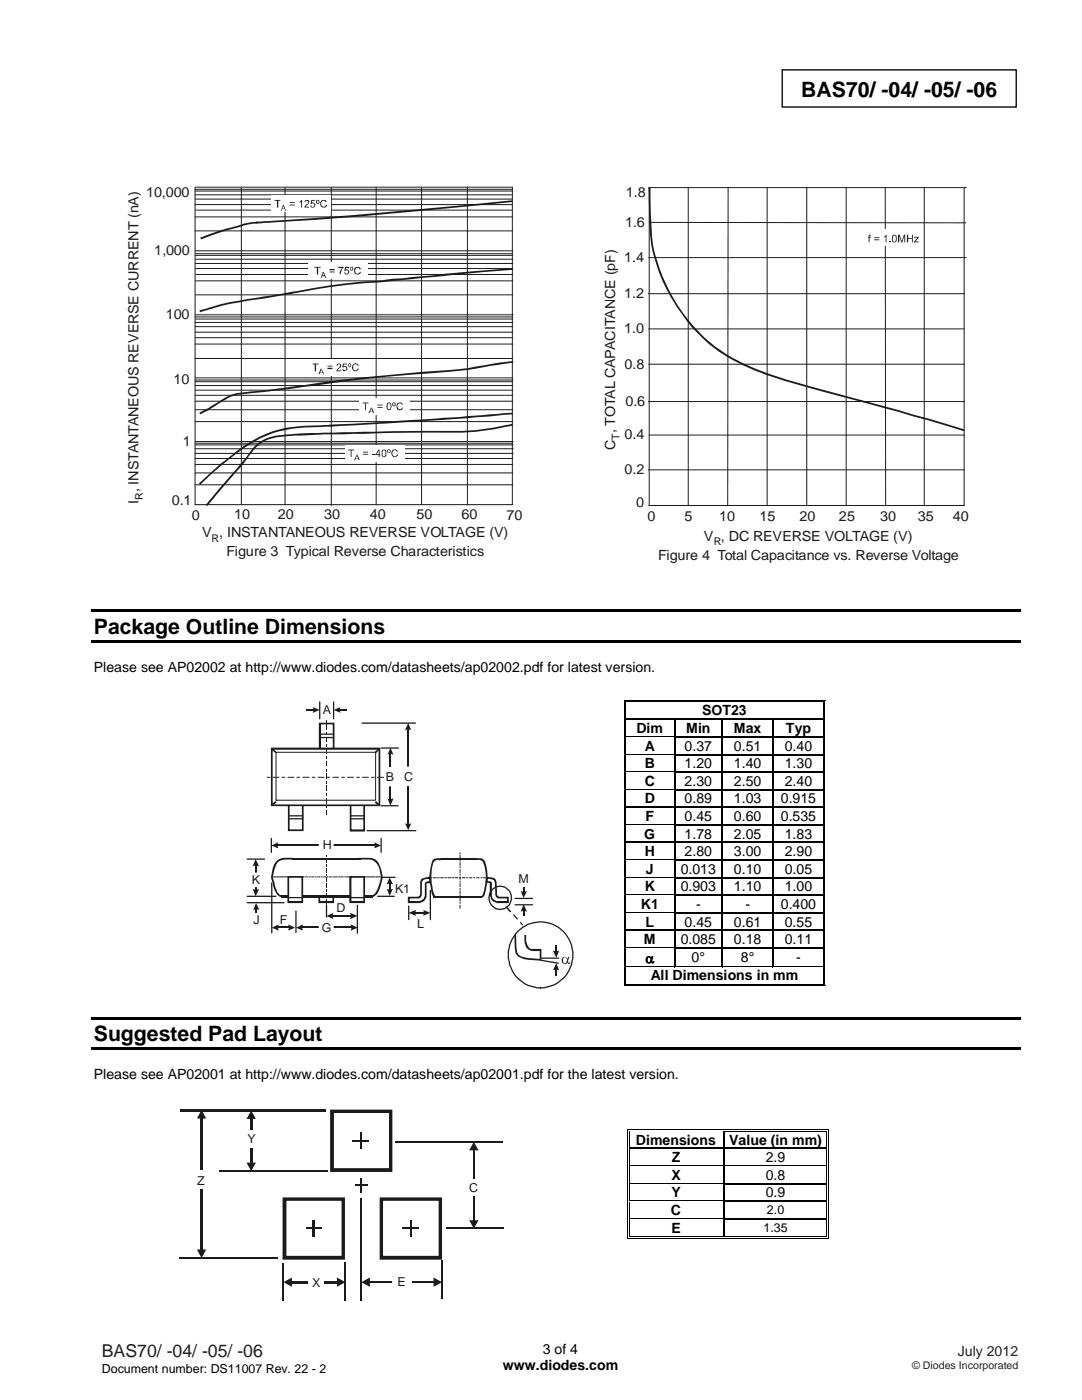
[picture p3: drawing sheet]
<svg xmlns="http://www.w3.org/2000/svg" width="216mm" height="279mm" viewBox="0 0 216 279" stroke-linecap="round" stroke-linejoin="round" font-family="sans-serif">
<defs><g id="words">
<g font-size="4.2">
<text x="159.9" y="19.3">BAS70/ -04/ -05/ -06</text>
<text x="18.7" y="126.5">Package Outline Dimensions</text>
<text x="18.7" y="207.8">Suggested Pad Layout</text>
</g>
<text font-size="3.5" fill="#231f20" x="20.3" y="270.9">BAS70/ -04/ -05/ -06</text>
<g font-size="2.8" fill="#1f1a17">
<text x="29.2" y="39.4">10,000</text>
<text x="124.9" y="39.3">1.8</text>
<text x="124.7" y="45.4">1.6</text>
<text x="30.8" y="50.8">1,000</text>
<text x="124.5" y="52.3">1.4</text>
<text x="124.5" y="59.4">1.2</text>
<text x="33.1" y="63.8">100</text>
<text x="124.5" y="66.5">1.0</text>
<text x="34.6" y="76.7">10</text>
<text x="124.6" y="73.7">0.8</text>
<text x="124.8" y="81.1">0.6</text>
<text x="36.5" y="89">1</text>
<text x="122.8" y="89.8" transform="rotate(-90 122.8 89.8)">C , TOTAL CAPACITANCE (pF)</text>
<text x="124.6" y="87.7">0.4</text>
<text x="124.6" y="94.6">0.2</text>
<text x="27.7" y="100.5" transform="rotate(-90 27.7 100.5)">I , INSTANTANEOUS REVERSE CURRENT (nA)</text>
<text x="34.3" y="100.8">0.1</text>
<text x="126.9" y="101.1">0</text>
<text x="38.2" y="103.8">0</text>
<text x="40.4" y="107.2">V , INSTANTANEOUS REVERSE VOLTAGE (V)</text>
<text x="46.7" y="103.7">10</text>
<text x="55.4" y="103.7">20</text>
<text x="64.7" y="103.7">30</text>
<text x="73.8" y="103.7">40</text>
<text x="83.1" y="103.7">50</text>
<text x="92.1" y="103.7">60</text>
<text x="101" y="103.8">70</text>
<text x="129.2" y="103.9">0</text>
<text x="136.6" y="104">5</text>
<text x="140.5" y="107.9">V , DC REVERSE VOLTAGE (V)</text>
<text x="143.5" y="104">10</text>
<text x="151.6" y="104">15</text>
<text x="159.5" y="103.9">20</text>
<text x="167.4" y="103.9">25</text>
<text x="175.6" y="104">30</text>
<text x="183.2" y="103.9">35</text>
<text x="190.1" y="103.9">40</text>
<text x="45.2" y="111">Figure 3 Typical Reverse Characteristics</text>
<text x="131.3" y="111.7">Figure 4 Total Capacitance vs. Reverse Voltage</text>
</g>
<g font-size="2.8">
<text x="18.7" y="134.1">Please see AP02002 at http://www.diodes.com/datasheets/ap02002.pdf for latest version.</text>
<text x="140.1" y="142.8">SOT23</text>
<text x="127" y="146.3">Dim</text>
<text x="128.7" y="149.8">A</text>
<text x="136.6" y="149.8">0.37</text>
<text x="136.9" y="146.3">Min</text>
<text x="146.5" y="149.8">0.51</text>
<text x="146.5" y="146.3">Max</text>
<text x="156.6" y="149.8">0.40</text>
<text x="156.8" y="146.3">Typ</text>
<text x="128.7" y="153.3">B</text>
<text x="136.6" y="153.3">1.20</text>
<text x="146.5" y="153.3">1.40</text>
<text x="156.6" y="153.3">1.30</text>
<text x="128.7" y="156.8">C</text>
<text x="128.7" y="160.3">D</text>
<text x="136.6" y="156.8">2.30</text>
<text x="136.6" y="160.3">0.89</text>
<text x="146.5" y="156.8">2.50</text>
<text x="146.5" y="160.3">1.03</text>
<text x="155.8" y="160.3">0.915</text>
<text x="156.6" y="156.8">2.40</text>
<text x="128.6" y="167.4">G</text>
<text x="128.8" y="163.9">F</text>
<text x="136.6" y="163.9">0.45</text>
<text x="136.6" y="167.4">1.78</text>
<text x="146.4" y="163.9">0.60</text>
<text x="146.5" y="167.4">2.05</text>
<text x="155.8" y="163.9">0.535</text>
<text x="156.6" y="167.4">1.83</text>
<text x="128.7" y="170.9">H</text>
<text x="136.6" y="170.9">2.80</text>
<text x="146.5" y="170.9">3.00</text>
<text x="156.6" y="170.9">2.90</text>
<text x="128.7" y="177.9">K</text>
<text x="128.9" y="174.4">J</text>
<text x="135.8" y="174.4">0.013</text>
<text x="135.8" y="177.9">0.903</text>
<text x="146.5" y="174.4">0.10</text>
<text x="146.5" y="177.9">1.10</text>
<text x="156.6" y="174.4">0.05</text>
<text x="156.6" y="177.9">1.00</text>
<text x="127.9" y="181.4">K1</text>
<text x="128.8" y="184.9">L</text>
<text x="136.6" y="184.9">0.45</text>
<text x="138.9" y="181.4">-</text>
<text x="146.4" y="184.9">0.61</text>
<text x="148.7" y="181.4">-</text>
<text x="155.8" y="181.4">0.400</text>
<text x="156.6" y="184.9">0.55</text>
<text x="128.5" y="188.4">M</text>
<text x="135.8" y="188.4">0.085</text>
<text x="146.5" y="188.4">0.18</text>
<text x="156.6" y="188.4">0.11</text>
<text x="128.8" y="192.2">α</text>
<text x="129.8" y="195.7">All Dimensions in mm</text>
<text x="138" y="192">0°</text>
<text x="147.8" y="192">8°</text>
<text x="158.9" y="192">-</text>
<text x="18.7" y="215.4">Please see AP02001 at http://www.diodes.com/datasheets/ap02001.pdf for the latest version.</text>
<text x="126.9" y="228.4">Dimensions</text>
<text x="134" y="231.9">Z</text>
<text x="145.5" y="228.4">Value (in mm)</text>
<text x="152.8" y="231.9">2.9</text>
<text x="134" y="235.5">X</text>
<text x="134" y="239">Y</text>
<text x="152.8" y="239">0.9</text>
<text x="152.8" y="235.5">0.8</text>
<text x="133.9" y="242.5">C</text>
<text x="134" y="246">E</text>
<text x="100.3" y="273.5">www.diodes.com</text>
<text x="108.3" y="270.2">3 of 4</text>
</g>
<text font-size="2.8" fill="#231f20" x="191.1" y="270.6">July 2012</text>
<g font-size="2.5" fill="#1f1a17">
<text x="64.4" y="142.5">A</text>
<text x="77" y="155.9">B</text>
<text x="80.6" y="155.8">C</text>
<text x="64.4" y="169.5">H</text>
<text x="50.3" y="176.5">K</text>
<text x="78.8" y="178.1">K1</text>
<text x="103.5" y="176.2">M</text>
<text x="50.6" y="184.5">J</text>
<text x="55.8" y="184.4">F</text>
<text x="64.2" y="186">G</text>
<text x="67.2" y="182.1">D</text>
<text x="83.2" y="185.1">L</text>
<text x="49.4" y="228.1">Y</text>
<text x="39.4" y="236.5">Z</text>
<text x="93.6" y="237.9">C</text>
<text x="62.3" y="256.8">X</text>
<text x="79.3" y="256.7">E</text>
</g>
<g font-size="2.5">
<text x="152.3" y="245.9">1.35</text>
<text x="153" y="242.4">2.0</text>
<text x="20.3" y="274">Document number: DS11007 Rev. 22 - 2</text>
</g>
<g font-size="2.1" fill="#1f1a17">
<text x="123.6" y="87.8" transform="rotate(-90 123.6 87.8)">T</text>
<text x="28.5" y="99.8" transform="rotate(-90 28.5 99.8)">R</text>
<text x="42.2" y="108.1">R</text>
<text x="142.4" y="108.8">R</text>
</g>
<text font-size="2.1" fill="#231f20" x="182" y="273.2">© Diodes Incorporated</text>
</g></defs>
<path d="M156.1 13.9h46.7v7.5h-46.7z" fill="none" stroke="#000" stroke-width=".26"/>
<g fill="none" stroke="#1f1a17" stroke-width=".2">
<path d="M38.9 37.4v63.3h63.4M38.9 37.8h63.4M38.9 37.4h63.3v63.2M38.9 38.9h63.3M38.9 39.7h63.3M38.9 38.1h63.3M48.2 37.4v63.2M56.9 37.4v63.3M66.1 37.4v63.5M75.1 37.4v63.4M84.1 37.4v63.2M93.3 37.4v63.4"/>
<path d="M38.9 43.3h63.3M38.9 40.8h63.3M38.9 46.1h63.3M39 50.1h63.3M39 50.6h63.3M39 56h63.3M39 53.6h63.3M39 51.7h63.3M39 52.6h63.3M39 51h63.3M39 58.8h63.3M39 41.9h63.2"/>
<path d="M39.1 54.8h63.2M38.9 76.2h63.4M38.9 76.9h63.4M38.9 77.9h63.4M38.9 78.9h63.4M38.9 75.8h63.4M38.9 63.2h63.4M38.9 68.7h63.4M38.9 66.3h63.4M38.9 64.3h63.4M38.9 65.2h63.4M38.9 71.5h63.4"/>
<path d="M39 62.8h63.4M39 75.4h63.3M39 67.4h63.3M39 63.7h63.3M38.9 88.1h63.5M38.9 89.6h63.5M38.9 88.8h63.5M38.9 90.5h63.5M38.9 81.8h63.4M38.9 80.1h63.4M38.9 96.8h63.4M38.9 92.7h63.4"/>
<path d="M38.9 88.5h63.4M38.9 94.4h63.4M38.9 84.1h63.4M38.9 91.5h63.4"/>
</g>
<g fill="#1f1a17">
<path d="M101 84.8l1.2-.2 .1 .3-1.3 .3zM90.7 86a41.6 41.6 0 0 0 10.3-1.2v.4l-2.3 .5-3.7 .5-4.3 .1zM72.5 86.2l18.2-.2v.3l-10.6 .1-7.6 .2zM65 86.3l7.5-.1v.4l-7.5 .1zM64.9 86.3l.1 .4zM58.6 86.6l6.3-.3v.4l-4.9 .2h-1.4zM57.6 86.7l1-.1v.3l-1 .1zM50.7 89.2a7.7 7.7 0 0 1 5.2-2.4l1.7-.1v.3a9.6 9.6 0 0 0-6.1 1.9l-1.7 2-.3-.2zM49.5 90.7l.3 .2-.9 1.2-.3-.2zM48.6 91.9l.3 .2-2.6 3-.3-.2zM46 94.9l.3 .2-4.9 5.9-.4-.2z"/>
<path d="M96.1 82.9l6.2-.5v.3l-4.6 .4-1.5 .1zM90.6 83.3l5.5-.4 .1 .3-5.6 .4zM76.2 84.2l14.4-.9v.3l-14.4 1zM66.1 84.7l10.1-.5v.4l-10.1 .6zM63.2 84.9l2.9-.2v.5h-2.8zM39.7 96.5a70.9 70.9 0 0 1 10.7-8.6 20.4 20.4 0 0 1 10.2-2.9l2.6-.1 .1 .3a22.9 22.9 0 0 0-15.8 5.1 66.1 66.1 0 0 0-7.6 6.5z"/>
</g>
<g fill="#fff">
<path d="M68.8 88.8h11.9v3.3h-11.9z"/>
<path d="M61.7 71.6h11.9v3.3h-11.9z"/>
<path d="M61.4 52.4h12v3.2h-12z"/>
<path d="M54.2 39h11.9v3.3h-11.9z"/>
<path d="M71.7 79.4h10.1v3.3h-10.1z"/>
</g>
<g fill="#1f1a17">
<path d="M69.5 89.7h1.2v.2h-.6v1.3h-.1v-1.3h-.5z" fill-rule="evenodd"/>
<path d="M72.4 90.1h1v.2h-1zM72.4 90.6h1v.1h-1z" fill-rule="evenodd"/>
<path d="M75.6 89.7h.1v1h.2v.1h-.2v.4h-.1v-.4h-.7zM75.6 90l-.5 .7h.5z" fill-rule="evenodd"/>
<path d="M76.3 89.8l.5-.1 .3 .4v.8l-.2 .3h-.3a.91 .91 0 0 1-.4-1.3zM76.4 90l-.1 .7 .2 .4h.3a1.02 1.02 0 0 0 0-1.1l-.2-.2z" fill-rule="evenodd"/>
<path d="M77.4 89.7l.2-.1 .3 .3v.3l-.1 .2h-.4l-.1-.2v-.3zM77.5 89.8l-.1 .4 .3 .1 .1-.4z" fill-rule="evenodd"/>
<path d="M78.3 89.9l.5-.3 .4 .2 .2 .3-.6-.3a.64 .64 0 0 0-.5 .7 .64 .64 0 0 0 .7 .6l.2-.4h.3a.71 .71 0 0 1-1.2 .3l-.2-.3z" fill-rule="evenodd"/>
<path d="M71.2 90.7h.1l.5 1.1h-.2l-.2-.3h-.4l-.2 .3h-.1zM71.2 90.8l-.2 .6h.4z" fill-rule="evenodd"/>
<path d="M62.4 72.6h1.2v.1h-.5v1.4h-.3v-1.4h-.4z" fill-rule="evenodd"/>
<path d="M65.3 73h1.1v.2h-1.1zM65.3 73.4h1.1v.3h-1.1z" fill-rule="evenodd"/>
<path d="M67.3 72.6h.5l.3 .4-.7 .9h.7v.2h-1l.3-.5 .5-.5v-.3l-.3-.2-.2 .4h-.3z" fill-rule="evenodd"/>
<path d="M68.5 72.6h.7v.1h-.6l-.1 .5h.6a.51 .51 0 0 1 0 .7l-.3 .2-.3-.1-.2-.3 .5 .2 .3-.3-.2-.4-.6 .1z" fill-rule="evenodd"/>
<path d="M69.7 72.5l.4 .2v.4l-.4 .2-.3-.4zM69.7 72.6l-.1 .2 .1 .4a.25 .25 0 0 0 .3-.3 .25 .25 0 0 0-.3-.3z" fill-rule="evenodd"/>
<path d="M70.6 72.6l.4-.1 .5 .2 .1 .3h-.3a.43 .43 0 0 0-.4-.4 .43 .43 0 0 0-.4 .4v.7a.52 .52 0 0 0 .7 .1l.2-.3 .2 .1a.76 .76 0 0 1-1 .4 .85 .85 0 0 1 0-1.4z" fill-rule="evenodd"/>
<path d="M64 73.6h.2l.5 1.1h-.2l-.2-.4h-.4l-.2 .4h-.1zM64.1 73.7l-.2 .6h.4z" fill-rule="evenodd"/>
<path d="M62.7 53.3h1.3v.1h-.5v1.4h-.3v-1.4h-.5z" fill-rule="evenodd"/>
<path d="M65.8 53.7h1v.2h-1zM65.8 54.2h1v.2h-1z" fill-rule="evenodd"/>
<path d="M67.5 53.3h1l-.6 1.5h-.1v-.4l.5-.9h-.8z" fill-rule="evenodd"/>
<path d="M68.9 53.3h.7v.2h-.6v.3h.2l.4 .1 .1 .4-.3 .5h-.4l-.3-.3v-.1h.2l.1 .2 .2 .1 .3-.3-.2-.5-.6 .2z" fill-rule="evenodd"/>
<path d="M69.9 53.3h.5l.1 .5-.2 .2-.4-.1zM70.1 53.3l-.1 .5h.3v-.4z" fill-rule="evenodd"/>
<path d="M70.8 53.4a.73 .73 0 0 1 1.1 .1l.1 .2-.2 .1a.48 .48 0 0 0-.7-.3 .48 .48 0 0 0-.2 .7l.2 .4 .6-.1 .1-.2h.2l-.1 .2a.73 .73 0 0 1-1.1 .1 1.05 1.05 0 0 1 0-1.2z" fill-rule="evenodd"/>
<path d="M64.4 54.3h.2l.5 1.2h-.2l-.2-.4h-.5v.4h-.2zM64.5 54.4l-.2 .5h.4z" fill-rule="evenodd"/>
<path d="M54.8 39.9h1.1v.2h-.4v1.3h-.2v-1.3h-.5z" fill-rule="evenodd"/>
<path d="M57.8 40.3h1v.2h-1zM57.8 40.8h1v.2h-1z" fill-rule="evenodd"/>
<path d="M60.2 39.9l.1 1.5h-.2v-1.2l-.3 .3z" fill-rule="evenodd"/>
<path d="M60.8 40.2l.2-.3 .6 .1a.61 .61 0 0 1-.3 .9l-.3 .4h.7v.1h-.9v-.2l.7-.8-.1-.3h-.3l-.2 .2h-.1z" fill-rule="evenodd"/>
<path d="M62.1 39.9h.8v.2h-.6l-.1 .4 .3-.1 .3 .2 .2 .3-.4 .5h-.4l-.2-.2v-.2h.1v.2l.3 .1 .3-.2v-.4l-.2-.1-.5 .1z" fill-rule="evenodd"/>
<path d="M63.1 40.1a.42 .42 0 0 1 .6 0l-.1 .6-.5-.1zM63.2 40.1v.4h.4v-.4z" fill-rule="evenodd"/>
<path d="M64.1 40.1l.7-.2 .4 .4-.2 .1-.3-.3a.6 .6 0 0 0-.7 .6 .6 .6 0 0 0 .7 .6l.3-.2v-.2h.3l-.1 .3a.73 .73 0 0 1-1.1 .1 1.05 1.05 0 0 1 0-1.2z" fill-rule="evenodd"/>
<path d="M56.5 40.9h.1l.4 1.2h-.1l-.1-.4h-.5l-.1 .4h-.2zM56.5 41l-.1 .6h.3z" fill-rule="evenodd"/>
<path d="M72.3 80.3h1.2v.2h-.5v1.4h-.1v-1.4h-.6z" fill-rule="evenodd"/>
<path d="M75.3 80.8h1v.1h-1zM75.3 81.3h1v.1h-1z" fill-rule="evenodd"/>
<path d="M77.4 80.3l.5 .1 .2 .4-.1 .9-.2 .2a.64 .64 0 0 1-.7-.4 .64 .64 0 0 1 .1-.7zM77.4 80.6l-.1 .8 .2 .3h.3l.1-.3v-.6l-.1-.3z" fill-rule="evenodd"/>
<path d="M78.3 80.5l.1-.2 .5 .1v.6l-.5 .1zM78.4 80.5v.4h.3l.1-.3-.2-.2z" fill-rule="evenodd"/>
<path d="M79.3 80.5l.8-.2 .3 .5-.4-.3a.6 .6 0 0 0-.7 .5 .6 .6 0 0 0 .6 .7l.5-.4-.1 .3a.66 .66 0 0 1-1 0l-.2-.8z" fill-rule="evenodd"/>
<path d="M74 81.3h.2l.4 1.1h-.1l-.2-.3h-.4l-.2 .3h-.2zM74.1 81.4l-.2 .6h.4z" fill-rule="evenodd"/>
</g>
<g fill="#1f1a17">
<path d="M74.2 90.6h.6v.1h-.6z"/>
<path d="M96.6 72.9l5.8-.8v.3l-5.7 .8zM90 73.8l3.3-.3 3.3-.6 .1 .3-3.4 .6-3.3 .4zM62.3 76.6l8.1-1.1 14.4-1.3 5.2-.4v.4l-15.3 1.2-12.4 1.6zM47.9 78.4l6.5-.7 7.9-1.1v.4l-5.7 .8-8.7 .9zM43.4 80.3a8.6 8.6 0 0 1 4.5-1.9v.3a8.5 8.5 0 0 0-4.3 1.9zM42.2 81l1.2-.7 .2 .3-1.2 .7zM41.1 81.7l1.1-.7 .2 .3-1.1 .7zM39.8 82.4l1.3-.7 .2 .3-1.4 .7z"/>
<path d="M102.3 53.5v.3zM86.5 54.9l2.8-.3 13-1.1v.3l-15.8 1.5zM78.5 55.6l8-.7v.4l-7.9 .7zM78.5 55.6l.1 .4zM77.1 55.8l1.4-.2v.4l-1.3 .2zM75.5 56l1.6-.2 .1 .4-1.7 .2zM59.3 58.1l8.5-1.4 4.4-.5 3.3-.2v.4l-2.2 .1-5.5 .5-8.5 1.4zM56.9 58.5l2.4-.4v.3l-1.2 .3-1.2 .1zM56.9 58.7v.1zM56.9 58.5v.3zM56.9 58.5v.2zM51.2 59.4l5.7-.9v.3l-4.3 .8-1.4 .2zM44.4 60.6l6.8-1.2v.4l-6.7 1.2zM42.1 61.3l2.3-.7 .1 .4-2.3 .6zM42.2 61.5v.1zM42.1 61.3l.1 .3zM42.1 61.3v.2zM41.3 61.6l.8-.3 .1 .3-.8 .3zM39.8 62l1.5-.4 .1 .3-1.5 .4z"/>
<path d="M54.5 44l18.9-1.3 28.8-2.7v.3l-15.8 1.6a706.8 706.8 0 0 1-31.8 2.5zM51.2 44.2l3.3-.2 .1 .4-3.4 .2zM51.2 44.5v.1zM51.2 44.2v.4zM51.2 44.2v.3zM50.8 44.3l.4-.1v.4h-.3zM50.4 44.3h.4l.1 .3h-.5zM48.7 44.6l1.7-.3v.3l-1.7 .4zM48.7 44.8v.2zM48.6 44.7l.1-.1v.4zM48.7 44.8v.2zM46.5 45.3l2.2-.7v.4l-2.2 .7zM39.9 47.4l3.5-1.2 3.1-.9v.4l-1.4 .3-5 1.8z"/>
</g>
<g fill="none" stroke="#1f1a17" stroke-width=".2">
<path d="M137.3 37.4v63.5M145.3 37.4l-.1 63.5M153.1 37.4v63.5M161 37.4v63.5M168.8 37.4v63.5M176.6 37.4l.1 63.5M184.4 37.4v63.5M192.4 37.4v63.5h-62.9M192.8 37.4h-63.3v63.5M129.4 58.6h63.1M129.5 51.4h63.3M129.5 44.4l63.2 .1"/>
<path d="M129.5 72.7h63M129.5 65.6h62.9M129.4 93.8h63.1M129.4 80.1h63.1M129.5 86.8h63"/>
</g>
<path d="M168.5 79l17 4.6 7 2.1-.1 .4-13.2-3.9-10.8-2.9zM143.8 69.9a53.9 53.9 0 0 0 16.4 6.8l8.3 2.3-.1 .3-5.6-1.5a74.9 74.9 0 0 1-16.8-6.1l-2.5-1.5zM143.6 70l-.1 .2zM143.8 69.9l-.3 .3zM143.8 69.9l-.2 .1zM141.7 68.3l2.1 1.6-.3 .3-2-1.5zM139.4 66.7l.3-.2 2 1.8-.2 .4zM130.6 51.4l.3-.1a35.6 35.6 0 0 0 8.8 15.2l-.3 .2a36.2 36.2 0 0 1-8.8-15.3zM129.5 39.7h.3l.1 3.3a29.8 29.8 0 0 0 1 8.3l-.3 .1a25.5 25.5 0 0 1-1.1-8.3zM129.4 37.4h.4v2.3h-.3z" fill="#1f1a17"/>
<path d="M172.1 45.8h12v3.3h-12z" fill="#fff"/>
<g fill="#1f1a17">
<path d="M173.4 46.8h.4l-.3 .3v.2h.3v.1h-.3v1h-.2v-1h-.1v-.1h.1z" fill-rule="evenodd"/>
<path d="M174.4 47.3h1.1v.2h-1.1zM174.4 47.8h1.1v.1h-1.1z" fill-rule="evenodd"/>
<path d="M176.8 46.8l.1 1.6h-.2v-1.2l-.3 .2z" fill-rule="evenodd"/>
<path d="M178.2 46.9l.4-.1 .3 .4-.1 1-.6 .2a1.34 1.34 0 0 1 0-1.5zM178.2 47.1v.8l.3 .4 .2-.2a1.02 1.02 0 0 0-.1-1.1z" fill-rule="evenodd"/>
<path d="M179.2 46.8h.3l.4 1.4 .5-1.4h.2v1.6h-.2v-1.3l-.4 1.3h-.1l-.5-1.3v1.3h-.2z" fill-rule="evenodd"/>
<path d="M181 46.8h.2v.7h.8v-.7h.1v1.6h-.1v-.7h-.8v.7h-.2z" fill-rule="evenodd"/>
<path d="M182.4 47.3h.9v.1l-.7 .8h.7v.2h-.9l.7-1h-.7z" fill-rule="evenodd"/>
</g>
<path d="M177.5 48.2h.2v.2h-.2z" fill="#1f1a17"/>
<path d="M18.2 121.6h185.5v.6h-185.5zM18.2 127.8h185.5v.5h-185.5zM18.2 202.9h185.5v.6h-185.5zM18.2 209h185.5v.5h-185.5z" fill="#000"/>
<g fill="#fff">
<path d="M125 140.2h39.2v3.2h-39.2z"/>
<path d="M125.1 140.2h39v3.2h-39z"/>
</g>
<path d="M124.5 139.7h.5v.1h-.5zM124.5 139.7h.2v.5h-.2zM124.8 140h.2v.2h-.2z" fill="#000"/>
<path d="M125 139.7h39.2M125 140.1h39.2" fill="none" stroke="#000" stroke-width=".2"/>
<path d="M125 140.2h39.2z" fill="#fff"/>
<path d="M164.2 139.7h.5v.1h-.5zM164.2 140h.1v.2h-.1zM164.5 139.7h.2v.5h-.2z" fill="#000"/>
<path d="M124.6 140.2v3.2M124.9 140.2v3.2M164.3 140.2v3.2M164.6 140.2v3.2" fill="none" stroke="#000" stroke-width=".2"/>
<g fill="#fff">
<path d="M125 143.7h9.5v3.2h-9.5z"/>
<path d="M125.1 143.7h9.2v3.2h-9.2z"/>
</g>
<path d="M124.5 143.4h.2v.3h-.2zM124.8 143.4h.2v.3h-.2z" fill="#000"/>
<path d="M125 143.6h9.5" fill="none" stroke="#000" stroke-width=".25"/>
<path d="M125 143.7h9.5z" fill="#fff"/>
<path d="M134.5 143.4h.2v.3h-.2zM144 143.4h.3v.3h-.3zM154.1 143.4h.3v.3h-.3zM164.2 143.4h.1v.3h-.1zM164.5 143.4h.2v.3h-.2z" fill="#000"/>
<path d="M134.6 143.7v3.2M134.7 143.6h9.3M144.1 143.7v3.2M144.3 143.6h9.8M154.3 143.7v3.2M154.4 143.6h9.8" fill="none" stroke="#000" stroke-width=".25"/>
<path d="M124.6 143.7v3.2M124.9 143.7v3.2M164.3 143.7v3.2M164.6 143.7v3.2" fill="none" stroke="#000" stroke-width=".2"/>
<g fill="#fff">
<path d="M125 147.2h9.5v3.3h-9.5z"/>
<path d="M125.1 147.2h9.2v3.3h-9.2z"/>
</g>
<path d="M124.5 146.9h.2v.3h-.2zM124.8 146.9h.2v.3h-.2z" fill="#000"/>
<path d="M125 147.1h9.5" fill="none" stroke="#000" stroke-width=".25"/>
<path d="M125 147.2h9.5z" fill="#fff"/>
<path d="M134.5 146.9h.2v.3h-.2zM144 146.9h.3v.3h-.3zM154.1 146.9h.3v.3h-.3zM164.2 146.9h.1v.3h-.1zM164.5 146.9h.2v.3h-.2z" fill="#000"/>
<path d="M134.6 147.2v3.3M134.7 147.1h9.3M144.1 147.2v3.3M144.3 147.1h9.8M154.3 147.2v3.3M154.4 147.1h9.8" fill="none" stroke="#000" stroke-width=".25"/>
<path d="M124.6 147.2v3.3M124.9 147.2v3.3M164.3 147.2v3.3M164.6 147.2v3.3" fill="none" stroke="#000" stroke-width=".2"/>
<g fill="#fff">
<path d="M125 150.7h9.5v3.3h-9.5z"/>
<path d="M125.1 150.7h9.2v3.3h-9.2z"/>
</g>
<path d="M124.5 150.5h.2v.2h-.2zM124.8 150.5h.2v.2h-.2z" fill="#000"/>
<path d="M125 150.6h9.5" fill="none" stroke="#000" stroke-width=".25"/>
<path d="M125 150.7h9.5z" fill="#fff"/>
<path d="M134.5 150.5h.2v.2h-.2zM144 150.5h.3v.2h-.3zM154.1 150.5h.3v.2h-.3zM164.2 150.5h.1v.2h-.1zM164.5 150.5h.2v.2h-.2z" fill="#000"/>
<path d="M134.6 150.7v3.3M134.7 150.6h9.3M144.1 150.7v3.3M144.3 150.6h9.8M154.3 150.7v3.3M154.4 150.6h9.8" fill="none" stroke="#000" stroke-width=".25"/>
<path d="M124.6 150.7v3.3M124.9 150.7v3.3M164.3 150.7v3.3M164.6 150.7v3.3" fill="none" stroke="#000" stroke-width=".2"/>
<g fill="#fff">
<path d="M125 154.2h9.5v3.3h-9.5z"/>
<path d="M125.1 154.2h9.2v3.3h-9.2z"/>
</g>
<path d="M124.5 154h.2v.2h-.2zM124.8 154h.2v.2h-.2z" fill="#000"/>
<path d="M125 154.1h9.5" fill="none" stroke="#000" stroke-width=".25"/>
<path d="M125 154.2h9.5z" fill="#fff"/>
<path d="M134.5 154h.2v.2h-.2zM144 154h.3v.2h-.3zM154.1 154h.3v.2h-.3zM164.2 154h.1v.2h-.1zM164.5 154h.2v.2h-.2z" fill="#000"/>
<path d="M134.6 154.2v3.3M134.7 154.1h9.3M144.1 154.2v3.3M144.3 154.1h9.8M154.3 154.2v3.3M154.4 154.1h9.8" fill="none" stroke="#000" stroke-width=".25"/>
<path d="M124.6 154.2v3.3M124.9 154.2v3.3M164.3 154.2v3.3M164.6 154.2v3.3" fill="none" stroke="#000" stroke-width=".2"/>
<g fill="#fff">
<path d="M125 157.7h9.5v3.3h-9.5z"/>
<path d="M125.1 157.7h9.2v3.3h-9.2z"/>
</g>
<path d="M124.5 157.5h.2v.3h-.2zM124.8 157.5h.2v.3h-.2z" fill="#000"/>
<path d="M125 157.6h9.5" fill="none" stroke="#000" stroke-width=".25"/>
<path d="M125 157.7l9.5 .1z" fill="#fff"/>
<path d="M134.5 157.5h.2v.3h-.2zM144 157.5h.3v.3h-.3zM154.1 157.5h.3v.3h-.3zM164.2 157.5h.1v.3h-.1zM164.5 157.5h.2v.3h-.2z" fill="#000"/>
<path d="M134.6 157.8v3.2M134.7 157.6h9.3M144.1 157.8v3.2M144.3 157.6h9.8M154.3 157.8v3.2M154.4 157.6h9.8" fill="none" stroke="#000" stroke-width=".25"/>
<path d="M124.6 157.8v3.2M124.9 157.8v3.2M164.3 157.8v3.2M164.6 157.8v3.2" fill="none" stroke="#000" stroke-width=".2"/>
<g fill="#fff">
<path d="M125 161.2h9.5v3.3h-9.5z"/>
<path d="M125.1 161.2h9.2v3.3h-9.2z"/>
</g>
<path d="M124.5 161h.2v.3h-.2zM124.8 161h.2v.3h-.2z" fill="#000"/>
<path d="M125 161.1h9.5" fill="none" stroke="#000" stroke-width=".25"/>
<path d="M125 161.2l9.5 .1z" fill="#fff"/>
<path d="M134.5 161h.2v.3h-.2zM144 161h.3v.3h-.3zM154.1 161h.3v.3h-.3zM164.2 161h.1v.3h-.1zM164.5 161h.2v.3h-.2z" fill="#000"/>
<path d="M134.6 161.3v3.2M134.7 161.1h9.3M144.1 161.3v3.2M144.3 161.1h9.8M154.3 161.3v3.2M154.4 161.1h9.8" fill="none" stroke="#000" stroke-width=".25"/>
<path d="M124.6 161.3v3.2M124.9 161.3v3.2M164.3 161.3v3.2M164.6 161.3v3.2" fill="none" stroke="#000" stroke-width=".2"/>
<g fill="#fff">
<path d="M125 164.8h9.5v3.2h-9.5z"/>
<path d="M125.1 164.8h9.2v3.2h-9.2z"/>
</g>
<path d="M124.5 164.5h.2v.3h-.2zM124.8 164.5h.2v.3h-.2z" fill="#000"/>
<path d="M125 164.6h9.5" fill="none" stroke="#000" stroke-width=".25"/>
<path d="M125 164.8h9.5z" fill="#fff"/>
<path d="M134.5 164.5h.2v.3h-.2zM144 164.5h.3v.3h-.3zM154.1 164.5h.3v.3h-.3zM164.2 164.5h.1v.3h-.1zM164.5 164.5h.2v.3h-.2z" fill="#000"/>
<path d="M134.6 164.8v3.2M134.7 164.6h9.3M144.1 164.8v3.2M144.3 164.6h9.8M154.3 164.8v3.2M154.4 164.6h9.8" fill="none" stroke="#000" stroke-width=".25"/>
<path d="M124.6 164.8v3.2M124.9 164.8v3.2M164.3 164.8v3.2M164.6 164.8v3.2" fill="none" stroke="#000" stroke-width=".2"/>
<g fill="#fff">
<path d="M125 168.3h9.5v3.2h-9.5z"/>
<path d="M125.1 168.3h9.2v3.2h-9.2z"/>
</g>
<path d="M124.5 168h.2v.3h-.2zM124.8 168h.2v.3h-.2z" fill="#000"/>
<path d="M125 168.1h9.5" fill="none" stroke="#000" stroke-width=".25"/>
<path d="M125 168.3h9.5z" fill="#fff"/>
<path d="M134.5 168h.2v.3h-.2zM144 168h.3v.3h-.3zM154.1 168h.3v.3h-.3zM164.2 168h.1v.3h-.1zM164.5 168h.2v.3h-.2z" fill="#000"/>
<path d="M134.6 168.3v3.2M134.7 168.1h9.3M144.1 168.3v3.2M144.3 168.1h9.8M154.3 168.3v3.2M154.4 168.1h9.8" fill="none" stroke="#000" stroke-width=".25"/>
<path d="M124.6 168.3v3.2M124.9 168.3v3.2M164.3 168.3v3.2M164.6 168.3v3.2" fill="none" stroke="#000" stroke-width=".2"/>
<g fill="#fff">
<path d="M125 171.8h9.5v3.2h-9.5z"/>
<path d="M125.1 171.8h9.2v3.2h-9.2z"/>
</g>
<path d="M124.5 171.5h.2v.3h-.2zM124.8 171.5h.2v.3h-.2z" fill="#000"/>
<path d="M125 171.6h9.5" fill="none" stroke="#000" stroke-width=".25"/>
<path d="M125 171.8h9.5z" fill="#fff"/>
<path d="M134.5 171.5h.2v.3h-.2zM144 171.5h.3v.3h-.3zM154.1 171.5h.3v.3h-.3zM164.2 171.5h.1v.3h-.1zM164.5 171.5h.2v.3h-.2z" fill="#000"/>
<path d="M134.6 171.8v3.2M134.7 171.6h9.3M144.1 171.8v3.2M144.3 171.6h9.8M154.3 171.8v3.2M154.4 171.6h9.8" fill="none" stroke="#000" stroke-width=".25"/>
<path d="M124.6 171.8v3.2M124.9 171.8v3.2M164.3 171.8v3.2M164.6 171.8v3.2" fill="none" stroke="#000" stroke-width=".2"/>
<g fill="#fff">
<path d="M125 175.3h9.5v3.2h-9.5z"/>
<path d="M125.1 175.3h9.2v3.2h-9.2z"/>
</g>
<path d="M124.5 175h.2v.3h-.2zM124.8 175h.2v.3h-.2z" fill="#000"/>
<path d="M125 175.2h9.5" fill="none" stroke="#000" stroke-width=".25"/>
<path d="M125 175.3h9.5z" fill="#fff"/>
<path d="M134.5 175h.2v.3h-.2zM144 175h.3v.3h-.3zM154.1 175h.3v.3h-.3zM164.2 175h.1v.3h-.1zM164.5 175h.2v.3h-.2z" fill="#000"/>
<path d="M134.6 175.3v3.2M134.7 175.2h9.3M144.1 175.3v3.2M144.3 175.2h9.8M154.3 175.3v3.2M154.4 175.2h9.8" fill="none" stroke="#000" stroke-width=".25"/>
<path d="M124.6 175.3v3.2M124.9 175.3v3.2M164.3 175.3v3.2M164.6 175.3v3.2" fill="none" stroke="#000" stroke-width=".2"/>
<g fill="#fff">
<path d="M125 178.8h9.5v3.3h-9.5z"/>
<path d="M125.1 178.8h9.2v3.3h-9.2z"/>
</g>
<path d="M124.5 178.5h.2v.3h-.2zM124.8 178.5h.2v.3h-.2z" fill="#000"/>
<path d="M125 178.7h9.5" fill="none" stroke="#000" stroke-width=".25"/>
<path d="M125 178.8h9.5z" fill="#fff"/>
<path d="M134.5 178.5h.2v.3h-.2zM144 178.5h.3v.3h-.3zM154.1 178.5h.3v.3h-.3zM164.2 178.5h.1v.3h-.1zM164.5 178.5h.2v.3h-.2z" fill="#000"/>
<path d="M134.6 178.8v3.3M134.7 178.7h9.3M144.1 178.8v3.3M144.3 178.7h9.8M154.3 178.8v3.3M154.4 178.7h9.8" fill="none" stroke="#000" stroke-width=".25"/>
<path d="M124.6 178.8v3.3M124.9 178.8v3.3M164.3 178.8v3.3M164.6 178.8v3.3" fill="none" stroke="#000" stroke-width=".2"/>
<g fill="#fff">
<path d="M125 182.3h9.5v3.2h-9.5z"/>
<path d="M125.1 182.3h9.2v3.2h-9.2z"/>
</g>
<path d="M124.5 182.1h.2v.2h-.2zM124.8 182.1h.2v.2h-.2z" fill="#000"/>
<path d="M125 182.2h9.5" fill="none" stroke="#000" stroke-width=".25"/>
<path d="M125 182.3h9.5z" fill="#fff"/>
<path d="M134.5 182.1h.2v.2h-.2zM144 182.1h.3v.2h-.3zM154.1 182.1h.3v.2h-.3zM164.2 182.1h.1v.2h-.1zM164.5 182.1h.2v.2h-.2z" fill="#000"/>
<path d="M134.6 182.3v3.2M134.7 182.2h9.3M144.1 182.3v3.2M144.3 182.2h9.8M154.3 182.3v3.2M154.4 182.2h9.8" fill="none" stroke="#000" stroke-width=".25"/>
<path d="M124.6 182.3v3.2M124.9 182.3v3.2M164.3 182.3v3.2M164.6 182.3v3.2" fill="none" stroke="#000" stroke-width=".2"/>
<g fill="#fff">
<path d="M125 185.8h9.5v3.3h-9.5z"/>
<path d="M125.1 185.8h9.2v3.3h-9.2z"/>
</g>
<path d="M124.5 185.5h.2v.3h-.2zM124.8 185.5h.2v.3h-.2z" fill="#000"/>
<path d="M125 185.7h9.5" fill="none" stroke="#000" stroke-width=".25"/>
<path d="M125 185.8h9.5z" fill="#fff"/>
<path d="M134.5 185.5h.2v.3h-.2zM144 185.5h.3v.3h-.3zM154.1 185.5h.3v.3h-.3zM164.2 185.5h.1v.3h-.1zM164.5 185.5h.2v.3h-.2z" fill="#000"/>
<path d="M134.6 185.8v3.3M134.7 185.7h9.3M144.1 185.8v3.3M144.3 185.7h9.8M154.3 185.8v3.3M154.4 185.7h9.8" fill="none" stroke="#000" stroke-width=".25"/>
<path d="M124.6 185.8v3.3M124.9 185.8v3.3M164.3 185.8v3.3M164.6 185.8v3.3" fill="none" stroke="#000" stroke-width=".2"/>
<g fill="#fff">
<path d="M125 189.3h9.5v3.5h-9.5z"/>
<path d="M125.1 189.3h9.2v3.5h-9.2z"/>
</g>
<path d="M124.5 189.1h.2v.2h-.2zM124.8 189.1h.2v.2h-.2z" fill="#000"/>
<path d="M125 189.2h9.5" fill="none" stroke="#000" stroke-width=".25"/>
<path d="M125 189.3h9.5z" fill="#fff"/>
<path d="M134.5 189.1h.2v.2h-.2zM144 189.1h.3v.2h-.3zM154.1 189.1h.3v.2h-.3zM164.2 189.1h.1v.2h-.1zM164.5 189.1h.2v.2h-.2z" fill="#000"/>
<path d="M134.6 189.3v3.5M134.7 189.2h9.3M144.1 189.3v3.5M144.3 189.2h9.8M154.3 189.3v3.5M154.4 189.2h9.8" fill="none" stroke="#000" stroke-width=".25"/>
<path d="M124.6 189.3v3.5M124.9 189.3v3.5M164.3 189.3v3.5M164.6 189.3v3.5" fill="none" stroke="#000" stroke-width=".2"/>
<g fill="#fff">
<path d="M125 193.1h39.2v3.2h-39.2z"/>
<path d="M125.1 193.1h39v3.2h-39z"/>
</g>
<path d="M124.5 192.8h.2v.3h-.2zM124.8 192.8h.2v.3h-.2z" fill="#000"/>
<path d="M125 192.9h9.5" fill="none" stroke="#000" stroke-width=".25"/>
<path d="M125 193l9.7 .1z" fill="#fff"/>
<path d="M134.5 192.9h9.5" fill="none" stroke="#000" stroke-width=".25"/>
<path d="M134.7 193l9.6 .1z" fill="#fff"/>
<path d="M144 192.9h10.1" fill="none" stroke="#000" stroke-width=".25"/>
<path d="M144.3 193l10.1 .1z" fill="#fff"/>
<path d="M154.1 192.9h10.1" fill="none" stroke="#000" stroke-width=".25"/>
<path d="M154.4 193l9.8 .1z" fill="#fff"/>
<path d="M124.5 196.7h.5v.1h-.5zM124.8 196.3h.2v.2h-.2zM164.2 192.8h.1v.3h-.1zM164.2 196.7h.5v.1h-.5zM164.2 196.3h.1v.2h-.1zM164.5 192.8h.2v.3h-.2zM164.5 196.3h.2v.5h-.2z" fill="#000"/>
<path d="M124.6 193.1v3.7M124.9 193.1v3.2M125 196.7h39.2M125 196.4h39.2M164.3 193.1v3.2M164.6 193.1v3.2" fill="none" stroke="#000" stroke-width=".2"/>
<g fill="#fff">
<path d="M125.6 225.8h18.7v3.3h-18.7z"/>
<path d="M126.1 225.8h17.6v3.3h-17.6z"/>
</g>
<path d="M125.1 225.3h.2v.5h-.2zM125.1 225.3h.5v.2h-.5zM125.5 225.6h.1v.2h-.1z" fill="#000"/>
<path d="M125.6 225.4h18.7M125.6 225.7h18.7" fill="none" stroke="#000" stroke-width=".2"/>
<path d="M125.6 225.8h18.7z" fill="#fff"/>
<path d="M144.3 225.8h.3zM144.3 225.3h.5v.2h-.5zM144.3 225.6h.5v.2h-.5zM164.8 225.3h.5v.2h-.5zM164.8 225.6h.2v.2h-.2zM165.2 225.3h.1v.5h-.1z" fill="#000"/>
<path d="M125.2 225.8v3.3M125.6 225.8v3.3M144.8 225.4h20M144.8 225.7h20M164.9 225.8v3.3M165.2 225.8v3.3" fill="none" stroke="#000" stroke-width=".2"/>
<path d="M144.4 225.8v3.3" fill="none" stroke="#000" stroke-width=".25"/>
<g fill="#fff">
<path d="M125.6 229.3h18.7v3.3h-18.7z"/>
<path d="M126.1 229.3h17.6v3.3h-17.6z"/>
<path d="M144.5 229.3h20.3v3.3h-20.3z"/>
<path d="M145.1 229.3h19.3v3.3h-19.3z"/>
</g>
<path d="M125.1 229.1h.2v.2h-.2zM125.5 229.1h.1v.2h-.1z" fill="#000"/>
<path d="M125.6 229.2h18.7" fill="none" stroke="#000" stroke-width=".25"/>
<path d="M125.6 229.3h18.7z" fill="#fff"/>
<path d="M144.3 229.1h.3v.2h-.3z" fill="#000"/>
<path d="M144.6 229.2h20.2" fill="none" stroke="#000" stroke-width=".25"/>
<path d="M144.6 229.3h20.2z" fill="#fff"/>
<path d="M164.8 229.1h.2v.2h-.2zM165.2 229.1h.1v.2h-.1z" fill="#000"/>
<path d="M125.2 229.3v3.3M125.6 229.3v3.3M164.9 229.3v3.3M165.2 229.3v3.3" fill="none" stroke="#000" stroke-width=".2"/>
<path d="M144.4 229.3v3.3" fill="none" stroke="#000" stroke-width=".25"/>
<g fill="#fff">
<path d="M125.6 232.9h18.7v3.2h-18.7z"/>
<path d="M126.1 232.9h17.6v3.2h-17.6z"/>
<path d="M144.5 232.9h20.3v3.2h-20.3z"/>
<path d="M145.1 232.9h19.3v3.2h-19.3z"/>
</g>
<path d="M125.1 232.6h.2v.3h-.2zM125.5 232.6h.1v.3h-.1z" fill="#000"/>
<path d="M125.6 232.7h18.7" fill="none" stroke="#000" stroke-width=".25"/>
<path d="M125.6 232.8l18.7 .1z" fill="#fff"/>
<path d="M144.3 232.6h.3v.3h-.3z" fill="#000"/>
<path d="M144.6 232.7h20.2" fill="none" stroke="#000" stroke-width=".25"/>
<path d="M144.6 232.8l20.2 .1z" fill="#fff"/>
<path d="M164.8 232.6h.2v.3h-.2zM165.2 232.6h.1v.3h-.1z" fill="#000"/>
<path d="M125.2 232.9v3.2M125.6 232.9v3.2M164.9 232.9v3.2M165.2 232.9v3.2" fill="none" stroke="#000" stroke-width=".2"/>
<path d="M144.4 232.9v3.2" fill="none" stroke="#000" stroke-width=".25"/>
<g fill="#fff">
<path d="M125.6 236.4h18.7v3.2h-18.7z"/>
<path d="M126.1 236.4h17.6v3.2h-17.6z"/>
</g>
<path d="M125.1 236.1h.2v.3h-.2zM125.5 236.1h.1v.3h-.1z" fill="#000"/>
<path d="M125.6 236.2h18.7" fill="none" stroke="#000" stroke-width=".25"/>
<path d="M125.6 236.3l18.7 .1z" fill="#fff"/>
<path d="M144.3 236.1h.3v.3h-.3zM164.8 236.1h.2v.3h-.2zM165.2 236.1h.1v.3h-.1z" fill="#000"/>
<path d="M144.4 236.4v3.2M144.6 236.2h20.2" fill="none" stroke="#000" stroke-width=".25"/>
<path d="M125.2 236.4v3.2M125.6 236.4v3.2M164.9 236.4v3.2M165.2 236.4v3.2" fill="none" stroke="#000" stroke-width=".2"/>
<g fill="#fff">
<path d="M125.6 239.9h18.7v3.2h-18.7z"/>
<path d="M126.1 239.9h17.6v3.2h-17.6z"/>
</g>
<path d="M125.1 239.6h.2v.3h-.2zM125.5 239.6h.1v.3h-.1z" fill="#000"/>
<path d="M125.6 239.7h18.7" fill="none" stroke="#000" stroke-width=".25"/>
<path d="M125.6 239.9h18.7z" fill="#fff"/>
<path d="M144.3 239.6h.3v.3h-.3zM164.8 239.6h.2v.3h-.2zM165.2 239.6h.1v.3h-.1z" fill="#000"/>
<path d="M144.4 239.9v3.2M144.6 239.7h20.2" fill="none" stroke="#000" stroke-width=".25"/>
<path d="M125.2 239.9v3.2M125.6 239.9v3.2M164.9 239.9v3.2M165.2 239.9v3.2" fill="none" stroke="#000" stroke-width=".2"/>
<g fill="#fff">
<path d="M125.6 243.4h18.7v3.2h-18.7z"/>
<path d="M126.1 243.4h17.6v3.2h-17.6z"/>
</g>
<path d="M125.1 243.1h.2v.3h-.2zM125.5 243.1h.1v.3h-.1z" fill="#000"/>
<path d="M125.6 243.2h18.7" fill="none" stroke="#000" stroke-width=".25"/>
<path d="M125.6 243.4h18.7z" fill="#fff"/>
<path d="M125.1 247h.5v.2h-.5zM125.5 246.7h.1v.1h-.1zM144.3 243.1h.3v.3h-.3zM144.3 246.7h.5v.1h-.5zM164.8 243.1h.2v.3h-.2zM164.8 247h.5v.2h-.5zM164.8 246.7h.2v.1h-.2zM165.2 243.1h.1v.3h-.1zM165.2 246.7h.1v.5h-.1z" fill="#000"/>
<path d="M144.4 243.4v3.3M144.6 243.2h20.2" fill="none" stroke="#000" stroke-width=".25"/>
<path d="M125.2 243.4v3.8M125.6 243.4v3.3M125.6 247.1h39.2M125.6 246.7h18.7M144.8 246.7h20M164.9 243.4v3.3M165.2 243.4v3.3" fill="none" stroke="#000" stroke-width=".2"/>
<path d="M63.7 178.8h2.8v1.3h-2.8z" fill="#fff"/>
<path d="M63.7 179.8h2.8v.4h-2.8zM66.5 180.1h.2v.1h-.2zM66.3 178.8h.4v1.3h-.4zM66.5 178.6h.2v.2h-.2zM63.7 178.6h2.8v.4h-2.8zM63.5 178.6h.2v.2h-.2zM63.5 178.8h.4v1.3h-.4zM63.5 180.1h.2v.1h-.2z" fill="#1f1a17"/>
<path d="M56 178.8h18.4" fill="none" stroke="#1f1a17" stroke-width=".42"/>
<path d="M54.1 167.3v2.8M76.1 167.3v2.8" fill="none" stroke="#1f1a17" stroke-width=".25"/>
<path d="M54.1 168.7l1.5-.6-.2 .3v.6l.2 .3z" fill-rule="evenodd" fill="#1f1a17"/>
<path d="M55.4 168.7h19.5" fill="none" stroke="#1f1a17" stroke-width=".25"/>
<path d="M74.6 168.1l1.5 .6-1.5 .6 .2-.2v-.8z" fill-rule="evenodd" fill="#1f1a17"/>
<path d="M102.8 180.6h3.5" fill="none" stroke="#1f1a17" stroke-width=".25"/>
<g fill="#1f1a17">
<path d="M104.4 177h.2v1h-.2z"/>
<path d="M51 181.4h.3v.7h-.3z"/>
</g>
<g fill="#1f1a17">
<path d="M103.9 177.8l.3 .1h.6l.4-.1-.7 1.4z" fill-rule="evenodd"/>
<path d="M51.1 180.2l.7 1.5-.3-.2h-.7l-.3 .2z" fill-rule="evenodd"/>
</g>
<path d="M63.8 140.1v3.4M66.6 140.1v3.4M102.8 179.3h3.5" fill="none" stroke="#1f1a17" stroke-width=".25"/>
<g fill="#1f1a17">
<path d="M62.4 141.1l1.4 .6-1.4 .6 .1-.4z" fill-rule="evenodd"/>
<path d="M66.6 141.7l1.4-.6-.2 .3v.6l.2 .3z" fill-rule="evenodd"/>
</g>
<g fill="#1f1a17">
<path d="M61.1 141.5h1.4v.3h-1.4z"/>
<path d="M67.8 141.5h1.5v.3h-1.5z"/>
</g>
<path d="M72.2 144.3h10.7M76.1 149.3h3.4M49.3 171.4h3.5M49.3 178.9h5.8M73.3 165.8h9.7M76.1 160.8h3.3M49.3 180.1h7.4" fill="none" stroke="#1f1a17" stroke-width=".25"/>
<path d="M77.9 149.2l.6 1.4-.3-.1-.9 .1z" fill-rule="evenodd" fill="#1f1a17"/>
<path d="M77.9 150.5v9" fill="none" stroke="#1f1a17" stroke-width=".25"/>
<g fill="#1f1a17">
<path d="M77.3 159.4h.1a.97 .97 0 0 0 1.1 0l-.6 1.4z" fill-rule="evenodd"/>
<path d="M51 171.4l.7 1.5-.4-.2-.9 .2z" fill-rule="evenodd"/>
</g>
<path d="M51.1 172.7v4.9" fill="none" stroke="#1f1a17" stroke-width=".25"/>
<g fill="#1f1a17">
<path d="M50.4 177.4h1.3l-.7 1.5z" fill-rule="evenodd"/>
<path d="M81.5 144.3l.6 1.5-.4-.2h-.6l-.3 .2z" fill-rule="evenodd"/>
</g>
<path d="M81.4 145.6v18.9" fill="none" stroke="#1f1a17" stroke-width=".25"/>
<g fill="#1f1a17">
<path d="M80.8 164.3l.2 .1h.8l.3-.1-.6 1.4z" fill-rule="evenodd"/>
<path d="M81.6 182.2l1.4-.6v1.2z" fill-rule="evenodd"/>
<path d="M84.4 181.6l1.5 .6-1.5 .6a1.05 1.05 0 0 0 0-1.2z" fill-rule="evenodd"/>
<path d="M65.2 182.8l1.4-.6-.2 .3v.6l.2 .4z" fill-rule="evenodd"/>
</g>
<path d="M82.8 182h1.8v.3h-1.8z" fill="#1f1a17"/>
<path d="M66.3 182.8h3.7" fill="none" stroke="#1f1a17" stroke-width=".25"/>
<g fill="#1f1a17">
<path d="M69.9 182.2l1.4 .6-1.4 .7z" fill-rule="evenodd"/>
<path d="M54.2 185.1l1.5-.6-.2 .3v.6l.2 .3z" fill-rule="evenodd"/>
</g>
<path d="M55.4 185.1h2.2" fill="none" stroke="#1f1a17" stroke-width=".25"/>
<path d="M57.4 184.5l1.5 .6-1.5 .6 .2-.3v-.6z" fill-rule="evenodd" fill="#1f1a17"/>
<path d="M85.9 177.7v5.8M81.6 180.8v2.7" fill="none" stroke="#1f1a17" stroke-width=".25"/>
<path d="M76.1 153.2h3.3v3.6h-3.3z" fill="#fff"/>
<path d="M76.1 153.2h3.3v3.6h-3.3z" fill="none" stroke="#fff" stroke-width=".2"/>
<path d="M49.3 174.2h3.5v2.7h-3.5z" fill="#fff"/>
<path d="M49.3 174.2h3.5v2.7h-3.5z" fill="none" stroke="#fff" stroke-width=".2"/>
<path d="M79.7 153.1h3.5v3.6h-3.5z" fill="#fff"/>
<path d="M79.7 153.1h3.5v3.6h-3.5z" fill="none" stroke="#fff" stroke-width=".2"/>
<path d="M63.7 167.3h2.8v2.8h-2.8z" fill="#fff"/>
<path d="M63.7 167.3h2.8v2.8h-2.8z" fill="none" stroke="#fff" stroke-width=".2"/>
<path d="M57.5 175h2.8v5.1h-2.8z" fill="#fff"/>
<path d="M57.5 179.8h2.8v.4h-2.8zM60.3 180.1h.2v.1h-.2zM60.2 175h.3v5.1h-.3zM60.3 174.8h.2v.2h-.2zM57.5 174.8h2.8v.4h-2.8zM57.4 174.8h.1v.2h-.1zM57.4 175h.3v5.1h-.3zM57.4 180.1h.1v.1h-.1z" fill="#1f1a17"/>
<path d="M69.9 175h2.8v5.1h-2.8z" fill="#fff"/>
<path d="M69.9 179.8h2.8v.4h-2.8zM72.7 180.1h.1v.1h-.1zM72.5 175h.3v5.1h-.3zM72.7 174.8h.1v.2h-.1zM69.9 174.8h2.8v.4h-2.8zM69.7 174.8h.2v.2h-.2zM69.7 175h.4v5.1h-.4zM69.7 180.1h.2v.1h-.2z" fill="#1f1a17"/>
<path d="M84.2 175.6l.4-.3 1.2-.1 .1 .8-.9 .1-.1 .2v1.1a2.47 2.47 0 0 1-.6 2.4l-.6 .3h-2.1v-1l2.2-.1 .2-.7v-2.3z" fill-rule="evenodd" fill="#fff"/>
<path d="M84 175.5l.4-.2 1.2-.3 .1 .4a1.19 1.19 0 0 0-1.5 .7l-.4-.1zM85.6 175h.2l.1 .3-.2 .1zM85.8 175l.2 .2h-.2zM85.6 175.2h.4v.8l-.3 .1zM85.9 176h.1l-.1 .3zM85.9 175.9v.4zM85.9 175.9v.1zM85.6 175.9h.3v.4h-.3zM85.3 175.9h.3v.4h-.2zM85.3 176.1l.1 .2zM84.9 176l.4-.1 .1 .4h-.6zM84.9 176.3h.2zM84.8 176.3h.3v2.2h-.3zM84.8 178.5h.3l-.2 .9-.3-.2zM83.6 179.9l1-.7 .3 .2a1.6 1.6 0 0 1-1.2 .8zM83.7 180.1v.1zM81.6 179.8h2.1v.4h-2.1zM81.4 180.1h.2v.1h-.2zM81.4 179.1h.3v1h-.3zM81.4 179h.2v.1h-.2zM81.6 179h1.7v.3h-1.7zM83.8 178.3h.4l-.3 .8-.6 .2v-.3a.57 .57 0 0 0 .5-.7zM83.8 178.1h.4v.2h-.4zM83.8 178.1h.2zM83.8 177.9h.4v.2h-.4zM83.8 176h.4v1.9h-.4zM83.8 176h.2z" fill="#1f1a17"/>
<path d="M54.2 176.2v10M57.6 179.1h2.7M69.9 179.1h2.7M65.2 180.7v2.3" fill="none" stroke="#1f1a17" stroke-width=".25"/>
<path d="M97.2 175.2a1.66 1.66 0 0 1 1.6 .6l.3 3.1 .6 .2h1.6v1h-2l-.5-.2a1.25 1.25 0 0 1-.9-1.4v-2.2l-.3-.3-.6-.1z" fill-rule="evenodd" fill="#fff"/>
<g fill="#1f1a17">
<path d="M104.4 181.8h.2v1h-.2z"/>
<path d="M97.2 175l.7 .1a1.04 1.04 0 0 1 1.2 .9l-.4 .1v-.2a1.56 1.56 0 0 0-1.5-.6zM97.2 175v.3zM97 175h.2v.2h-.2zM97 175.2h.4l-.2 .8-.3-.1zM96.9 175.9h.1v.2h-.1zM97.1 175.8l-.1 .3zM97.1 175.8l.3 .1-.1 .3-.3-.1zM97.4 175.9a.63 .63 0 0 1 .7 .4l-.8-.1zM97.9 176.3h.2zM97.7 176.3h.4v2.2h-.4zM97.7 178.5h.4l.1 .7-.2 .2zM98 179.4l.2-.2 1.1 .7v.3a1.6 1.6 0 0 1-1.3-.8zM99.3 180.1v.1zM99.3 179.8h2v.4h-2zM101.3 180.1h.2v.1h-.2zM101.2 179.1h.3v1h-.3zM101.3 179h.2v.1h-.2zM99.7 179h1.6v.3h-1.6zM98.8 178.3h.4a.58 .58 0 0 0 .5 .7v.3l-.6-.2zM98.8 178.1h.4v.2h-.4zM99 178.1h.2zM98.8 177.9h.4v.2h-.4zM99 177.9h.2zM98.7 176h.4l.1 1.9h-.4zM98.9 176h.2z"/>
<path d="M63.9 149.3h2.7v.3h-2.7zM66.6 149.5h.1v.1h-.1zM66.4 144.4h.3v5.1h-.3zM66.6 144.2h.1v.2h-.1zM63.9 144.2h2.7v.4h-2.7zM63.6 144.2h.3v.2h-.3zM63.6 144.4h.5v5.1h-.5zM63.6 149.5h.3v.1h-.3z"/>
<path d="M57.6 165.5h2.8v.4h-2.8zM60.4 165.7h.2v.2h-.2zM60.2 160.6h.4v5.1h-.4zM60.4 160.5h.2v.1h-.2zM57.6 160.5h2.8v.3h-2.8zM57.4 160.5h.2v.1h-.2zM57.4 160.6h.4v5.1h-.4zM57.4 165.7h.2v.2h-.2z"/>
<path d="M70 165.5h2.7v.4h-2.7zM72.7 165.8h.1v.1h-.1zM72.5 160.6h.3v5.2h-.3zM72.7 160.5h.1v.1h-.1zM70 160.5h2.7v.3h-2.7zM69.8 160.5h.2v.1h-.2zM69.8 160.6h.3v5.2h-.3zM69.8 165.8h.2v.1h-.2z"/>
</g>
<path d="M104.5 180.5l.7 1.4-.5-.1-.8 .1z" fill-rule="evenodd" fill="#1f1a17"/>
<path d="M58.4 171.4h13.7" fill="none" stroke="#1f1a17" stroke-width=".34"/>
<g fill="#1f1a17">
<path d="M55.1 178.2l.2-.2 .5 .5 .4 .1v.4a1.57 1.57 0 0 1-1.1-.8zM54.1 175.1l.3-.1 .9 3-.2 .2-.5-1.2z"/>
<path d="M74.2 178.6h.2l.6-.7 .4 .3-.9 .8h-.3zM76.1 174.9l.3 .1-.5 2-.5 1.2-.4-.3 .5-1.1z"/>
<path d="M57.6 171.2h.9v.3h-.9zM55.3 171.8a2.93 2.93 0 0 1 2.3-.6v.3a2.24 2.24 0 0 0-2.8 1.8l-.4 1.9h-.3a5.6 5.6 0 0 1 1.2-3.4z"/>
<path d="M71.7 171.2v.3zM71.7 171.2h1v.3h-1zM72.7 171.2a2.81 2.81 0 0 1 2.7 .9 7.7 7.7 0 0 1 1 3h-.3a4.8 4.8 0 0 0-1.3-3.1 2.53 2.53 0 0 0-2.1-.5z"/>
</g>
<path d="M88 171.5h7" fill="none" stroke="#1f1a17" stroke-width=".34"/>
<g fill="#1f1a17">
<path d="M86.1 178.3l.5-.1 .3 .6-.1 .3-.3-.1zM85.6 175.2l.4-.1 .6 3.1-.5 .1z"/>
<path d="M96.5 178.1l.3 .1a1.03 1.03 0 0 1-.6 .9l-.1-.3zM97 175.1h.3l-.5 3.1-.3-.1z"/>
<path d="M87.5 171.3h.5l.1 .3h-.6zM86.6 171.4l.9-.1v.3a1.22 1.22 0 0 0-1.3 1.5l-.2 2.1h-.4l.2-1.3a4.2 4.2 0 0 1 .8-2.5z"/>
<path d="M94.9 171.3h.5v.3h-.6zM95.4 171.3a1.35 1.35 0 0 1 1.6 1.5l.3 2.3h-.3a6.7 6.7 0 0 0-.8-3.3l-.8-.2z"/>
</g>
<path d="M86.6 179h9.6" fill="none" stroke="#1f1a17" stroke-width=".34"/>
<path d="M107.9 191.6l3.5 .6M108 191.2h3.5" fill="none" stroke="#1f1a17" stroke-width=".25"/>
<path d="M112.4 191h.5l.3 .4 .2-.4h.2l-.2 1.1 .2 .1 .2-.2v.2l-.3 .2-.2-.2v-.2l-.1 .2a.61 .61 0 0 1-.6 .2 .61 .61 0 0 1-.5-.5v-.5zM112.5 191.1l-.1 .8a.34 .34 0 0 0 .3 .3 .34 .34 0 0 0 .3-.2l.2-.4a.57 .57 0 0 0-.7-.5z" fill-rule="evenodd" fill="#1f1a17"/>
<path d="M102.8 185.6h1.5a1.13 1.13 0 0 1 .5 1.1 2.64 2.64 0 0 0 1 2.8h2.1v2.1l-2.4-.2a2.3 2.3 0 0 1-2.6-2.4z" fill-rule="evenodd" fill="#fff"/>
<path d="M103.8 185.4h.5a.76 .76 0 0 1 .6 .8l.1 .5h-.4l-.2-.9-.6-.1zM102.8 185.4h1v.3h-1zM102.6 185.4h.2v.2h-.2zM102.6 185.6h.4v3.4h-.3zM102.9 189h.1zM102.7 189h.3l.2 1.1-.3 .1zM102.9 190.2l.3-.1a1.63 1.63 0 0 0 1.4 1l1 .1-.1 .4-1-.2a2.15 2.15 0 0 1-1.6-1.2zM105.5 191.4v.2zM105.6 191.2l2.3 .2v.3l-2.4-.1zM107.9 191.6h.1v.1h-.1zM107.7 189.5h.3v2.1h-.3zM107.9 189.4h.1v.1h-.1zM106.3 189.4h1.6v.4h-1.6zM104.9 188.8l.3-.2a1.03 1.03 0 0 0 1.1 .8v.4a1.61 1.61 0 0 1-1.4-1zM104.6 186.9h.4v1l.2 .7-.3 .2-.3-.9zM104.8 186.9h.2zM104.6 186.7h.4v.2h-.4zM104.8 186.7h.2z" fill="#1f1a17"/>
<path d="M102.3 184.9h2.9v1.6h-2.9z" fill="#fff"/>
<g fill="#1f1a17">
<path d="M110.3 189.7l.4 .2 .9-.2-.6 1.4z" fill-rule="evenodd"/>
<path d="M111 192.2l.6 1.5-.3-.2h-.6l-.4 .2z" fill-rule="evenodd"/>
</g>
<g fill="#1f1a17">
<path d="M110.8 188.6h.3v1.3h-.3z"/>
<path d="M110.8 193.5h.3v1.3h-.3z"/>
</g>
<g fill="#131516">
<path d="M100.9 181.1l.3-.2 .8 1-.2 .2z"/>
<path d="M102.4 182.6l.1-.2 .9 1-.2 .1z"/>
<path d="M103.9 184l.5 .6-.2 .1-.5-.6z"/>
</g>
<g fill="none" stroke="#1f1a17" stroke-width=".25">
<path d="M103.3 185.9a6.4 6.4 0 0 1 7.7-1.1 6.4 6.4 0 0 1 3.1 7.1 6.4 6.4 0 0 1-6.6 5.3 6.4 6.4 0 0 1-6.1-6 6.6 6.6 0 0 1 1.9-5.3z"/>
<circle cx="99.8" cy="179.2" r="2.3"/>
</g>
<g fill="none" stroke="#24211d" stroke-width=".2">
<path d="M60.5 175h.2M61 175h.4M61.7 175h.2M62.2 175h.4M62.9 175h.2M63.4 175h.4M64.1 175h.2M64.6 175h.4M65.2 175h.3M65.7 175h.4M66.4 175h.3M66.8 175h.5"/>
<path d="M67.6 175h.2M68 175h.5M68.8 175h.2M69.2 175h.5M72.6 175h.1M72.8 175h.2M73.1 175h.1M73.3 175h.1M73.5 175h.1M73.7 175h.2M74 175h.1M74.2 175h.2"/>
<path d="M74.4 175h.1M74.6 175h.2M75 175h.1M75.1 175h.2M75.4 175h.1M75.5 175h.2M75.8 175h.2M76.1 175h.1M86 175.2h.2M86.5 175.2h.6M87.3 175.2h.4M87.9 175.2h.6"/>
<path d="M88.8 175.2h.3M89.3 175.2h.6M90.2 175.2h.3M90.8 175.2h.6M91.6 175.2h.3M92.2 175.2h.6M93.1 175.2h.2M93.7 175.2h.5M94.5 175.2h.3M95.1 175.2h.5M95.9 175.2h.3M96.5 175.2h.5"/>
</g>
<path d="M59.1 185.1l1.4-.6-.2 .3v.6l.2 .3z" fill-rule="evenodd" fill="#1f1a17"/>
<path d="M60.2 185.1h9.9" fill="none" stroke="#1f1a17" stroke-width=".25"/>
<path d="M70 184.5l1.4 .6-1.4 .6 .1-.4z" fill-rule="evenodd" fill="#1f1a17"/>
<path d="M59.1 181.8v4.3M71.3 180.7v5.5" fill="none" stroke="#1f1a17" stroke-width=".25"/>
<path d="M63.7 183.8h2.8v2.8h-2.8z" fill="#fff"/>
<path d="M63.7 183.8h2.8v2.8h-2.8z" fill="none" stroke="#fff" stroke-width=".2"/>
<g fill="#1f1a17">
<path d="M65.1 170.8h.1v.2h-.1z"/>
<path d="M65.1 171.2h.1v.5h-.1z"/>
<path d="M65.1 172h.1v.2h-.1z"/>
<path d="M65.1 172.5h.1v.5h-.1z"/>
<path d="M65.1 173.2h.1v.3h-.1z"/>
<path d="M65.1 173.7h.1v.5h-.1z"/>
<path d="M65.1 174.5h.1v.3h-.1z"/>
<path d="M65.1 175h.1v.5h-.1z"/>
<path d="M65.1 175.8h.1v.2h-.1z"/>
<path d="M65.1 176.3h.1v.5h-.1z"/>
<path d="M65.1 176.9h.1v.3h-.1z"/>
<path d="M65.1 177.4h.1v.5h-.1z"/>
<path d="M65.1 178.2h.1v.3h-.1z"/>
<path d="M65.1 178.7h.1v.5h-.1z"/>
<path d="M65.1 179.5h.1v.2h-.1z"/>
<path d="M65.1 180h.1v.5h-.1z"/>
</g>
<g fill="none" stroke="#24211d" stroke-width=".2">
<path d="M54.2 175h.1M54.4 175h.2M54.7 175h.1M54.8 175h.2M55.1 175h.1M55.2 175h.2M55.5 175h.1M55.7 175h.1M55.9 175h.1M56.1 175h.2M56.3 175h.1M56.5 175h.3"/>
<path d="M56.9 175h.1M57 175h.2M57.3 175h.1M57.4 175h.2M91.8 170.2v.2M91.8 170.7v.6M91.8 171.5v.4M91.8 172.1v.6M91.8 173v.2M91.8 173.6v.6M91.8 174.4v.3M91.8 175v.5"/>
<path d="M91.8 175.9v.2M91.8 176.3v.6M91.8 177.3v.2M91.8 177.8v.6M91.8 178.6v.4M91.8 179.2v.6M91.8 180.1v.2M91.8 180.7v.6"/>
</g>
<path d="M54.2 149.5h21.5v11.2h-21.5z" fill="#fff"/>
<path d="M54.1 149.5h.3v11.2h-.3zM54.1 149.2h.1v.3h-.1zM54.2 149.2h21.5v.4h-21.5zM75.7 149.2h.2v.3h-.2zM75.5 149.5h.4v11.2h-.4zM75.7 160.7h.2v.2h-.2zM54.2 160.5h21.5v.4h-21.5zM54.1 160.7h.1v.2h-.1z" fill="#1f1a17"/>
<path d="M55.1 150.1h19.9v9.6h-19.9z" fill="#fff"/>
<path d="M55.1 150.1h19.9v9.6h-19.9zM55.1 159.7h.1" fill="none" stroke="#1f1a17" stroke-width=".2"/>
<g fill="#1f1a17">
<path d="M74.8 150.1l.8-.8 .2 .2-.8 .8z"/>
<path d="M75 159.9l.8 .6-.2 .3-.8-.6z"/>
<path d="M54.1 160.5l.9-.6 .2 .3-.9 .6z"/>
<path d="M54.3 149.3l.9 .8-.2 .2-.9-.8z"/>
</g>
<g fill="none" stroke="#24211d" stroke-width=".2">
<path d="M53.3 155.1h.6M54.5 155.1h1.2M56.3 155.1h.6M57.4 155.1h1.2M59.2 155.1h.6M60.4 155.1h1.3M62.3 155.1h.6M63.5 155.1h1.1M65.2 155.1h.6M66.4 155.1h1.2M68.2 155.1h.6M69.4 155.1h1.1"/>
<path d="M71.1 155.1h.6M72.3 155.1h1.2M74.1 155.1h.6M75.3 155.1h1.3"/>
</g>
<g fill="#1f1a17">
<path d="M65.1 143.7h.1v.5h-.1z"/>
<path d="M65.1 144.7h.1v1h-.1z"/>
<path d="M65.1 146.2h.1v.4h-.1z"/>
<path d="M65.1 147.1h.1v1h-.1z"/>
<path d="M65.1 148.5h.1v.5h-.1z"/>
<path d="M65.1 149.5h.1v1h-.1z"/>
<path d="M65.1 151h.1v.5h-.1z"/>
<path d="M65.1 152h.1v.9h-.1z"/>
<path d="M65.1 153.4h.1v.5h-.1z"/>
<path d="M65.1 154.4h.1v1h-.1z"/>
<path d="M65.1 155.9h.1v.4h-.1z"/>
<path d="M65.1 156.8h.1v1h-.1z"/>
<path d="M65.1 158.3h.1v.5h-.1z"/>
<path d="M65.1 159.3h.1v1h-.1z"/>
<path d="M65.1 160.7h.1v.5h-.1z"/>
<path d="M65.1 161.7h.1v.9h-.1z"/>
</g>
<path d="M63.7 147.2h2.7M63.7 146.5h2.7M57.8 163.4h2.6M57.8 162.8h2.6M70 163.4h2.7M70 162.8h2.7M75.4 178.9h3.3M76.5 175.1h2.3" fill="none" stroke="#1f1a17" stroke-width=".25"/>
<g fill="#1f1a17">
<path d="M77.7 175.1l.7 1.4-.4-.1-.8 .1z" fill-rule="evenodd"/>
<path d="M77.2 177.4l.3 .1h.6l.3-.1-.7 1.4z" fill-rule="evenodd"/>
</g>
<path d="M77.7 176.4h.2v1.2h-.2z" fill="#1f1a17"/>
<path d="M79 228h21.4M89 245h11.5" fill="none" stroke="#1f1a17" stroke-width=".34"/>
<path d="M94.6 227.9l.9 1.7h-1.9l1-1.7 .9 1.7z" fill-rule="evenodd" fill="#1f1a17"/>
<path d="M94.6 229.4v14.2" fill="none" stroke="#1f1a17" stroke-width=".34"/>
<path d="M93.6 243.5h1.9l-.9 1.7 .9-1.7-.9 1.7z" fill-rule="evenodd" fill="#1f1a17"/>
<path d="M70.8 236.5h2.6M72.1 235.1v2.9M72.1 239.1v20.4M56.5 252.1v7.5M68.7 251.9v7.6M88.1 251.6v7.6" fill="none" stroke="#1f1a17" stroke-width=".34"/>
<path d="M56.6 255.9l1.7-.9v1.8l-1.7-.9 1.7-.9z" fill-rule="evenodd" fill="#1f1a17"/>
<path d="M58.1 255.9h9.2" fill="none" stroke="#1f1a17" stroke-width=".42"/>
<g fill="#1f1a17">
<path d="M67.2 255l1.7 .9-1.7 .9v-1.8l1.7 .9z" fill-rule="evenodd"/>
<path d="M72.1 255.9l1.7-.9v1.8l-1.7-.9 1.7-.9z" fill-rule="evenodd"/>
</g>
<path d="M73.6 255.9h13.1" fill="none" stroke="#1f1a17" stroke-width=".34"/>
<path d="M86.5 255l1.7 .9-1.7 .9v-1.8l1.7 .9z" fill-rule="evenodd" fill="#1f1a17"/>
<path d="M35.9 221.6h29.1" fill="none" stroke="#1f1a17" stroke-width=".42"/>
<path d="M43.7 233.7h21.6M35.7 251.1h19.6" fill="none" stroke="#1f1a17" stroke-width=".34"/>
<path d="M40.2 221.5l.9 1.7h-1.8l.9-1.7 .9 1.7z" fill-rule="evenodd" fill="#1f1a17"/>
<path d="M40.2 223.1v26.3" fill="none" stroke="#1f1a17" stroke-width=".42"/>
<g fill="#1f1a17">
<path d="M39.3 249.4h1.8l-.9 1.7 .9-1.7-.9 1.7z" fill-rule="evenodd"/>
<path d="M50.1 221.6l1 1.7h-1.9l.9-1.7 1 1.7z" fill-rule="evenodd"/>
</g>
<path d="M50.2 223.2v9" fill="none" stroke="#1f1a17" stroke-width=".42"/>
<path d="M49.2 232h1.9l-1 1.7 1-1.7-1 1.7z" fill-rule="evenodd" fill="#1f1a17"/>
<g fill="#fff">
<path d="M61.6 254.6h3v2.8h-3z"/>
<path d="M78.2 254.4h3.9v3h-3.9z"/>
<path d="M92.1 235.2h4.9v3.4h-4.9z"/>
<path d="M48.9 225.5h2.9v3.6h-2.9z"/>
<path d="M38.6 233.6h3.3v3.7h-3.3z"/>
</g>
<path d="M70.4 227.6h3.2" fill="none" stroke="#1f1a17" stroke-width=".34"/>
<path d="M66.2 221.4h11.8v.7h-11.8zM78 221.4h.3v.4h-.3zM77.6 221.8h.7v11.8h-.7zM78 233.6h.3v.3h-.3zM66.2 233.1h11.8v.8h-11.8zM65.9 233.6h.3v.3h-.3zM65.9 221.8h.7v11.8h-.7zM65.9 221.4h.3v.4h-.3z" fill="#1f1a17"/>
<path d="M72 226v3.3M61 245.1h3.2" fill="none" stroke="#1f1a17" stroke-width=".34"/>
<path d="M56.8 239h11.7v.6h-11.7zM68.5 239h.3v.3h-.3zM68.2 239.3h.6v11.8h-.6zM68.5 251.1h.3v.3h-.3zM56.8 250.6h11.7v.8h-11.7zM56.4 251.1h.4v.3h-.4zM56.4 239.3h.7v11.8h-.7zM56.4 239h.4v.3h-.4z" fill="#1f1a17"/>
<path d="M62.6 243.5v3.3" fill="none" stroke="#1f1a17" stroke-width=".42"/>
<path d="M80.3 245.1h3.2" fill="none" stroke="#1f1a17" stroke-width=".34"/>
<path d="M76.1 239h11.8v.6h-11.8zM87.9 239h.3v.3h-.3zM87.5 239.3h.7v11.8h-.7zM87.9 251.1h.3v.3h-.3zM76.1 250.6h11.8v.8h-11.8zM75.8 251.1h.3v.3h-.3zM75.8 239.3h.6v11.8h-.6zM75.8 239h.3v.3h-.3z" fill="#1f1a17"/>
<path d="M81.9 243.5v3.3" fill="none" stroke="#1f1a17" stroke-width=".34"/>
<use href="#words"/>
</svg>
